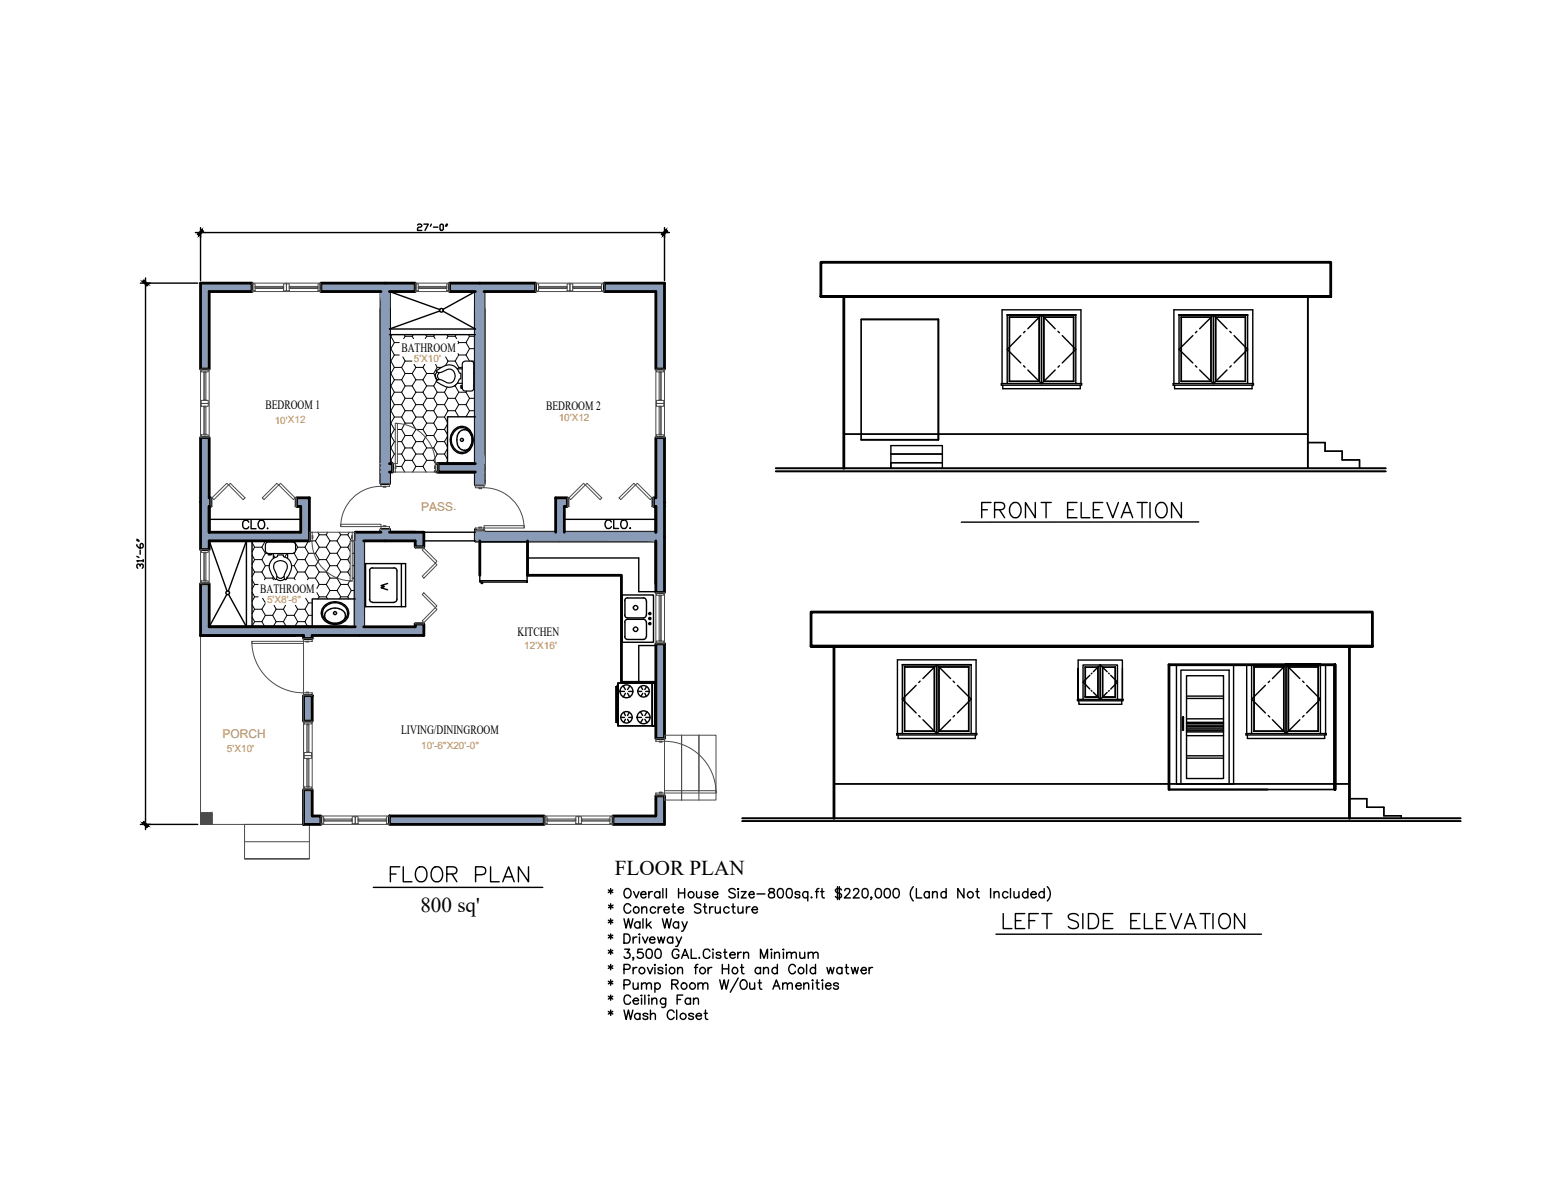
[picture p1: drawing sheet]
<svg xmlns="http://www.w3.org/2000/svg" width="279mm" height="216mm" viewBox="0 0 279 216" stroke-linecap="round" stroke-linejoin="round" font-family="sans-serif">
<defs><g id="words">
<text font-size="6.2" x="176.7" y="94.9">FRONT ELEVATION</text>
<g font-size="5.7">
<text x="69.8" y="160.5">FLOOR PLAN</text>
<text x="180.6" y="169">LEFT SIDE ELEVATION</text>
</g>
<g font-size="4.4">
<text x="43" y="96.7">CLO.</text>
<text x="108.7" y="96.7">CLO.</text>
</g>
<text font-size="4" x="68.1" y="107.9">W</text>
<g font-size="3.8">
<text x="111.2" y="158.2">FLOOR PLAN</text>
<text x="76" y="164.9">800 sq'</text>
</g>
<g font-size="2.3">
<text x="72.6" y="63.6">BATHROOM</text>
<text x="48" y="74">BEDROOM 1</text>
<text x="98.7" y="74.1">BEDROOM 2</text>
<text x="47.1" y="107.3">BATHROOM</text>
<text x="93.6" y="114.9">KITCHEN</text>
<text x="72.5" y="132.7">LIVING/DININGROOM</text>
</g>
<g font-size="2.2" fill="#e4861b">
<text x="76.1" y="92.3">PASS.</text>
<text x="40.2" y="133.4">PORCH</text>
</g>
<g font-size="1.8" fill="#e4861b">
<text x="74.8" y="65.5">5'X10'</text>
<text x="49.7" y="76.6">10'X12</text>
<text x="101" y="76.2">10'X12</text>
<text x="48.3" y="109.1">5'X8'-6&quot;</text>
<text x="94.8" y="117.3">12'X16'</text>
<text x="41" y="136">5'X10'</text>
<text x="76.2" y="135.4">10'-6&quot;X20'-0&quot;</text>
</g>
</g></defs>
<!-- layer: A-DETL-DARK -->
<g fill="none" stroke="#000" stroke-width=".25">
<path d="M216.8 94.4h-43M67.5 160.5h30.7M110 160.9l.8 .5M110 166.4l.8 .4M110 169.1l.8 .5M110 171.8l.8 .6M110 174.6l.8 .5M110 177.4l.8 .5M110.1 163.7l.8 .4M110.4 160.7v.9M110.4 163.4v1M110.4 166.1v1"/>
<path d="M110.4 168.9v.9M110.4 171.6v1M110.4 174.4v1M110.4 177.2v1M110.4 179.9v1M110.8 160.9l-.8 .5M110.8 166.4l-.8 .4M110.8 169.1l-.8 .5M110.8 171.8l-.8 .6M110.8 174.6l-.8 .5M110.8 177.4l-.8 .5M110.9 163.7l-.8 .4"/>
<path d="M112.8 166.1l.4 1.7 .5-1.7 .3 1.7 .5-1.7M112.8 168.9h.6a.88 .88 0 0 1 .6 .8 .88 .88 0 0 1-.6 .8h-.6zM112.8 175.3h.8a.45 .45 0 0 0 .4-.5 .45 .45 0 0 0-.4-.4h-.8v1.7M112.8 178.1h.8a.45 .45 0 0 0 .4-.5 .45 .45 0 0 0-.4-.4h-.8v1.7M113 160.9l.1-.1a.8 .8 0 0 1 1 .3 .8 .8 0 0 1-.2 1l-.2 .3a.9 .9 0 0 1-.7-1.5zM113 171.6h.9l-.5 .7a.53 .53 0 0 1 .6 .6 .53 .53 0 0 1-.8 .4l-.4-.3M114.1 163.8a.64 .64 0 0 0-.7-.4 .64 .64 0 0 0-.6 .7v.4a.63 .63 0 0 0 .6 .6 .63 .63 0 0 0 .7-.4M114.5 177.7l.1 1.1 .4 .1 .4-.4M114.5 169.4v1.1M114.5 174.9v1.2M114.6 161.2l.5 1.2 .5-1.2M114.6 173.2h-.1h.1l-.1 .4"/>
<path d="M115.2 169.4a.58 .58 0 0 0-.7 .5M115.2 174.9a.57 .57 0 0 0-.7 .5M115.4 177.7v1.2M115.6 169h.1zM115.6 169.4v1.1M115.7 166.9a.54 .54 0 0 0-.8 0 .54 .54 0 0 0 0 .8 .54 .54 0 0 0 .8-.1M115.7 166.7v1.1M115.9 161.7h.9a.49 .49 0 0 0-.5-.5 .49 .49 0 0 0-.4 .7 .49 .49 0 0 0 .4 .5 .49 .49 0 0 0 .5-.3M116 178.1l.4-.4 .4 .1 .1 1.1M116 179.9v.2zM116 177.7v1.2M116.1 164.3l.3-.3 .5 .1 .1 1"/>
<path d="M116.1 164v1.1M116.2 169.4l.5 1.1 .5-1.1M116.2 171.6h-.8l-.1 .8a.6 .6 0 0 1 .9-.1 .6 .6 0 0 1-.1 .9 .6 .6 0 0 1-.9-.2M116.3 166.1v1.7M116.6 179.9v1.7M116.9 178.1l.4-.4 .4 .1 .1 1.1M116.9 166.1v1.7M117.1 171.7a.64 .64 0 0 1 .8 .2 1.04 1.04 0 0 1-.4 1.4l-.4-.1a1.24 1.24 0 0 1 0-1.5zM117.1 174.9l.4 1.2 .6-1.2M117.2 167.2l.6 .6M117.3 179.9v.2zM117.3 161.2v1.2"/>
<path d="M117.5 169.9h.9a.52 .52 0 0 0-.7-.4 .52 .52 0 0 0-.2 .8l.2 .2a.56 .56 0 0 0 .7-.2M117.7 166.7l-.8 .8M118 161.2a.52 .52 0 0 0-.7 .5M118.4 174.4v.2zM118.4 178a.54 .54 0 0 1 .8-.1 .54 .54 0 0 1 0 .8 .54 .54 0 0 1-.8-.1M118.4 174.9v1.2M118.4 177.7v1.7M118.6 164.2a.54 .54 0 0 0-.8-.1 .54 .54 0 0 0 0 .8 .54 .54 0 0 0 .8 0M118.7 171.7a.64 .64 0 0 1 .8 .2 1.04 1.04 0 0 1-.4 1.4l-.4-.1a1.24 1.24 0 0 1 0-1.5zM118.9 169.4l.3 1.1 .4-1.1 .3 1.1 .3-1.1M119 164v1.1M119.3 161.5a.54 .54 0 0 0-.8-.1 .54 .54 0 0 0 0 .8 .54 .54 0 0 0 .8-.1"/>
<path d="M119.3 161.2v1.2M119.7 164a.56 .56 0 0 0-.7 .5M119.8 166.1l.4 1.7 .4-1.7 .4 1.7 .4-1.7M119.9 175.2a.5 .5 0 0 0-.5-.3 .5 .5 0 0 0-.4 .3l.1 .2 .7 .2 .1 .2a.5 .5 0 0 1-.5 .3 .5 .5 0 0 1-.4-.3M119.9 160.7v1.7M120.1 164.5h.9a.49 .49 0 0 0-.5-.6 .49 .49 0 0 0-.4 .7 .49 .49 0 0 0 .3 .5 .49 .49 0 0 0 .6-.2M120.5 174.4v.2zM120.5 174.9v1.2M120.5 160.7v1.7M121.5 178l1-.1 .1-.4-.1-.2-.3-.1h-.7v1.7M121.5 164h.6M121.7 169.7a.54 .54 0 0 0-.9-.1 .54 .54 0 0 0 0 .8 .54 .54 0 0 0 .9-.1"/>
<path d="M121.7 169.4v1.1M121.7 163.4v1.4l.1 .2 .4 .1M122 178l.6 .9M122.3 169.4l.5 1.1 .5-1.1M122.5 175.3l.4-.4 .4 .1 .1 1.1M122.5 174.9v1.2M122.6 164.5h1a.52 .52 0 0 0-.7-.5 .52 .52 0 0 0-.2 .9 .51 .51 0 0 0 .9 0M122.7 166.9a.54 .54 0 0 0-.8 0 .54 .54 0 0 0 0 .8 .54 .54 0 0 0 .8-.1M122.7 160.7v1.7M122.7 166.7v1.1M122.7 161.5h1.1M122.8 170.5l-.3 .5-.3 .1"/>
<path d="M122.8 172a.61 .61 0 0 0-.7-.4 .61 .61 0 0 0-.5 .7 .67 .67 0 0 0 .2 .9 .67 .67 0 0 0 1-.3v-.3h-.4M123.3 173.3l.6-1.7 .6 1.7M123.3 166.7l.5 1.1 .5-1.1M123.5 179.9h-1v1.7M123.5 172.7h.8M123.8 167.8l-.2 .5-.3 .1M123.8 160.7v1.7M125 171.6v1.7h1M125.6 174.9h.5M126 161.2l.1 1.1 .4 .1 .4-.4M126.2 174.4l-.3 .1-.1 .2v1.4M126.2 178.1l.4-.4 .4 .1 .1 1.1"/>
<path d="M126.2 177.7v1.2M126.5 173.1l-.1 .1h.1M126.7 163.7a.65 .65 0 0 0-1.1 .1l.2 .3 .8 .3 .1 .5a.74 .74 0 0 1-1.1 0M126.9 161.2v1.2M127.1 178.1l.4-.4 .4 .1 .1 1.1M127.2 164h.5M127.5 163.4v1.4v.2l.3 .1M128 174.9v1.2M128.3 164v1.1M128.4 161.5a.51 .51 0 0 0-.9 0l.2 .2 .6 .2 .1 .2a.51 .51 0 0 1-.9 0M128.4 172a.61 .61 0 0 0-.7-.4 .61 .61 0 0 0-.5 .7 .67 .67 0 0 0 .3 .9 .67 .67 0 0 0 .9-.3M128.7 174.9a.57 .57 0 0 0-.7 .5"/>
<path d="M128.8 161.7h1a.52 .52 0 0 0-.7-.4 .52 .52 0 0 0-.2 .8 .51 .51 0 0 0 .9 0M128.8 171.7h.2zM128.9 172.2v1.1M129 164a.52 .52 0 0 0-.7 .5M129.4 164v1l.5 .1 .3-.3M130.2 177.2l.3 1.7 .5-1.7 .3 1.7 .5-1.7M130.2 164v1.1M130.4 172.4a.51 .51 0 0 0-.9 0l.1 .2a.81 .81 0 0 1 .8 .4v.1a.51 .51 0 0 1-.9 0M130.6 174.4v1.7M130.6 175.2h1.2M130.9 172.2h.5M131.1 171.6v1.4l.1 .2 .3 .1"/>
<path d="M131.8 174.4v1.7M131.9 164.2a.54 .54 0 0 0-.8-.1 .54 .54 0 0 0 0 .8 .54 .54 0 0 0 .8 0M132 172.6h1a.53 .53 0 0 0-.6-.4 .53 .53 0 0 0-.5 .6 .53 .53 0 0 0 .5 .5l.6-.2M132.3 164h.6M132.6 163.4v1.4l.1 .2 .3 .1M133 160.9a.65 .65 0 0 0-1.2 .2l.2 .2 .8 .3 .2 .5a.74 .74 0 0 1-1.2 0M133.4 172.2v1.1M133.5 164v1l.4 .1 .5-.3M133.5 160.7v.1zM133.5 161.2v1.2M133.5 176.8l-1.4 2.6M133.9 174.9h.6"/>
<path d="M134.1 161.2h.8l-.8 1.2h.8M134.1 172.2a.57 .57 0 0 0-.7 .4M134.1 174.4v1.3l.1 .3 .4 .1M134.1 177.3a.8 .8 0 0 1 1 .3 .8 .8 0 0 1-.2 1l-.1 .2a.8 .8 0 0 1-.9-.4 .8 .8 0 0 1 .1-1zM134.4 164v1.1M134.5 172.5l.4-.3 .4 .1 .1 1M134.5 172.2v1.1M135 164v1.1M135.5 161.7h.9a.47 .47 0 0 0-.5-.5 .47 .47 0 0 0-.4 .5v.2a.49 .49 0 0 0 .3 .5 .49 .49 0 0 0 .6-.3M135.6 177.7l.1 1.1 .4 .1 .4-.4M135.6 164a.52 .52 0 0 0-.6 .5M136 164.5h1a.52 .52 0 0 0-.7-.5 .52 .52 0 0 0-.2 .9 .51 .51 0 0 0 .9 0"/>
<path d="M136.5 177.7v1.2M136.9 161.6h1.4M137.1 177.7h.6M137.4 177.2v1.3v.3l.4 .1M137.5 173.3v-1.7l.7 1.7 .6-1.7v1.7M137.5 175.2a.54 .54 0 0 0-.8-.1 .54 .54 0 0 0 0 .8 .54 .54 0 0 0 .8-.1M137.5 174.9v1.2M138.1 175.3l.4-.4 .4 .1 .1 1.1M138.1 174.9v1.2M139.1 160.8a.33 .33 0 0 0 .2 .5 .61 .61 0 0 1 .7 .3 .61 .61 0 0 1-.1 .7 .66 .66 0 0 1-.9-.3 .88 .88 0 0 1 .9-.8l.1-.3a.63 .63 0 0 0-.9-.1zM139.4 171.7h.2zM139.5 172.2v1.1"/>
<path d="M139.8 178.9l.6-1.7 .6 1.7M140 178.3h.8M140.1 172.5l.4-.3 .4 .1 .1 1M140.1 172.2v1.1M140.6 175.2a.54 .54 0 0 0-.8-.1 .54 .54 0 0 0 0 .8 .54 .54 0 0 0 .8-.1M140.6 174.4v1.7M140.8 160.8a.51 .51 0 0 1 .8 .2 1.53 1.53 0 0 1-.1 1.3 .53 .53 0 0 1-.8-.3 1.31 1.31 0 0 1 .1-1.2zM141.5 178.1l.4-.4 .4 .1 .1 1.1M141.5 177.7v1.2M141.6 171.7h.2zM141.7 172.2v1.1M142.3 172.5a.55 .55 0 0 1 .8-.2v1"/>
<path d="M142.3 172.2v1.1M142.4 160.8a.55 .55 0 0 1 .8 .2 1.53 1.53 0 0 1-.1 1.3 .53 .53 0 0 1-.8-.3 1.45 1.45 0 0 1 .1-1.2zM142.4 178.1l.4-.4 .4 .1 .1 1.1M143.1 172.5l.4-.3 .4 .1 .1 1M143.8 174.8a.61 .61 0 0 0-.7-.4 .61 .61 0 0 0-.5 .6v.4a.61 .61 0 0 0 .5 .7 .61 .61 0 0 0 .7-.4M143.9 178.2h1a.52 .52 0 0 0-.7-.4 .52 .52 0 0 0-.2 .8 .51 .51 0 0 0 .9 0M144.6 161.5a.47 .47 0 0 0-.4-.3 .47 .47 0 0 0-.4 .3l.2 .2 .6 .2v.2a.47 .47 0 0 1-.4 .3 .47 .47 0 0 1-.4-.3M144.6 172.2l.1 1a.55 .55 0 0 0 .8-.2M145.4 178.1l.4-.4 .4 .1v1.1M145.4 177.7v1.2M145.5 172.2v1.1M145.9 174.4v1.7"/>
<path d="M146.1 161.5a.52 .52 0 0 0-.8-.1 .52 .52 0 0 0 0 .8 .52 .52 0 0 0 .8-.1M146.1 161.2v1.7M146.2 172.5l.4-.3 .4 .1 .1 1M146.2 172.2v1.1M146.8 162.2v.2v-.1M147 177.2v.1zM147 177.7v1.2M147.1 172.5l.2-.2a.38 .38 0 0 1 .6 .2v.8M147.5 175.2a.54 .54 0 0 0-.8-.1 .54 .54 0 0 0 0 .8 .54 .54 0 0 0 .8-.1M147.5 161.2h.5M147.5 174.4v1.7M147.6 177.7h.5"/>
<path d="M147.8 177.2v1.3l.1 .3 .3 .1M148.1 160.7l-.3 .1-.1 .2v1.4M148.4 161.2h.6M148.7 160.7v1.3v.3l.4 .1M148.7 177.2v.1zM148.7 177.7v1.2M149.3 178.2h1a.52 .52 0 0 0-.8-.4 .52 .52 0 0 0-.1 .8 .51 .51 0 0 0 .9 0M149.5 174.9l.3 1.2 .4-1.2 .3 1.2 .3-1.2M151.5 160.3v2.4M151.6 178a.5 .5 0 0 0-.4-.3 .5 .5 0 0 0-.5 .3l.3 .2 .5 .2 .1 .2a.5 .5 0 0 1-.4 .3 .5 .5 0 0 1-.5-.3M151.8 160.3v2.4M152.2 160.9a.61 .61 0 0 0-.6-.3 .61 .61 0 0 0-.5 .5l.3 .3 .6 .2a.43 .43 0 0 1 0 .7 .74 .74 0 0 1-.9-.2"/>
<path d="M152.3 175.2a.52 .52 0 0 0-.8-.1 .52 .52 0 0 0 0 .8 .52 .52 0 0 0 .8-.1M152.3 174.9v1.2M152.8 161.1l.3-.4h.3l.2 .1a.54 .54 0 0 1-.1 .8l-.8 .8h1.1M152.9 174.9h.5M153.1 174.4v1.3v.3l.4 .1M154 174.9l.3 1.2 .3-1.2 .3 1.2 .3-1.2M154.4 161.1v-.3l.3-.1 .4 .1a.35 .35 0 0 1 .1 .5l-.9 1.1h1.1M155.7 175.4h1a.47 .47 0 0 0-.5-.5 .47 .47 0 0 0-.5 .5v.2a.49 .49 0 0 0 .4 .5 .49 .49 0 0 0 .6-.3M156.1 160.8a.55 .55 0 0 1 .8 .2 .88 .88 0 0 1-.5 1.4 .73 .73 0 0 1-.5-1v-.4zM157.2 174.9v1.2M157.6 162.3h-.1h.1l-.1 .4M157.8 174.9a.52 .52 0 0 0-.6 .5"/>
<path d="M158.5 160.8a.56 .56 0 0 1 .8 .2 .88 .88 0 0 1-.5 1.4 1.05 1.05 0 0 1-.3-1.6zM160.1 160.8a.56 .56 0 0 1 .8 .2 .88 .88 0 0 1-.5 1.4 1.05 1.05 0 0 1-.3-1.6zM161.7 160.8a.56 .56 0 0 1 .8 .2 .87 .87 0 0 1-.5 1.4 1.08 1.08 0 0 1-.3-1.6zM165.2 160.3a1.78 1.78 0 0 0 0 2.6M165.7 160.7v1.7h1M168 161.5a.52 .52 0 0 0-.7-.1 .52 .52 0 0 0 0 .8 .52 .52 0 0 0 .7-.1M168 161.2v1.2M168.6 161.6l.4-.4 .4 .1 .1 1.1M168.6 161.2v1.2M171.1 161.5a.52 .52 0 0 0-.8-.1 .52 .52 0 0 0 0 .8 .52 .52 0 0 0 .8-.1M171.1 160.7v1.7M174.3 160.7v1.7l-1.1-1.7v1.7"/>
<path d="M176.5 161.2h.5M176.7 160.7v1.3l.1 .3 .3 .1M179.1 160.7v1.7M179.8 161.6l.4-.4 .4 .1 .1 1.1M179.8 161.2v1.2M180.1 168.9h48M182.3 161.5a.54 .54 0 0 0-.8-.1 .54 .54 0 0 0 0 .8 .54 .54 0 0 0 .8-.1M182.7 160.7v1.7M183.4 161.2l.1 1.1 .3 .1 .5-.4M184.3 161.2v1.2M185.9 161.5a.54 .54 0 0 0-.8-.1 .54 .54 0 0 0 0 .8 .54 .54 0 0 0 .8-.1M185.9 160.7v1.7"/>
<path d="M186.4 161.7h1a.5 .5 0 0 0-.6-.5 .5 .5 0 0 0-.4 .7 .52 .52 0 0 0 .4 .5 .52 .52 0 0 0 .6-.3M188.8 161.5a.54 .54 0 0 0-.8-.1 .54 .54 0 0 0 0 .8 .54 .54 0 0 0 .8-.1M188.8 160.7v1.7M189.4 160.3a1.78 1.78 0 0 1 0 2.6M110 180.1l.8 .6M110 182.9l.8 .5M110.4 182.6v1M110.8 180.1l-.8 .6M110.8 182.9l-.8 .5M112.8 182.6l.4 1.7 .5-1.7 .3 1.7 .5-1.7M114 180.3a.61 .61 0 0 0-.7-.4 .61 .61 0 0 0-.5 .7v.3a.61 .61 0 0 0 .5 .7 .61 .61 0 0 0 .7-.4M114.5 180.9h1a.52 .52 0 0 0-.8-.4 .52 .52 0 0 0-.1 .9l.2 .1a.56 .56 0 0 0 .7-.1"/>
<path d="M115.7 183.4a.54 .54 0 0 0-.8 0 .54 .54 0 0 0 0 .8 .54 .54 0 0 0 .8-.1M115.7 183.2v1.1M116 180.5v1.1M117.2 183.4a.56 .56 0 0 0-.9 0l.1 .2 .7 .3 .1 .2a.51 .51 0 0 1-.9 0M117.3 180.5v1.1M117.6 183.5l.3-.2a.38 .38 0 0 1 .6 .2v.8M117.6 182.6v1.7M117.9 180.8l.4-.3 .4 .1 .1 1M117.9 180.5v1.1M120.4 180.5v1.3a.46 .46 0 0 1-.6 .4l-.1-.1M120.4 180.7a.54 .54 0 0 0-.8-.1 .54 .54 0 0 0 0 .9 .54 .54 0 0 0 .8-.1M121.9 183.1a.63 .63 0 0 0-.7-.5 .63 .63 0 0 0-.5 .7 .69 .69 0 0 0 .3 .9 .69 .69 0 0 0 .9-.2"/>
<path d="M122.4 182.6v1.7M122.5 180.7h.6M124.9 180.7a.54 .54 0 0 0-.8-.1 .54 .54 0 0 0 0 .9 .54 .54 0 0 0 .8-.1M124.9 180.5v1.1M125.4 180.8l.4-.3 .4 .1 .1 1M125.4 183.4a.56 .56 0 0 0-.9 0l.1 .2 .7 .3 .1 .2a.51 .51 0 0 1-.9 0M125.4 180.5v1.1M125.9 183.7h1a.53 .53 0 0 0-.9-.4 .53 .53 0 0 0 .1 .9 .49 .49 0 0 0 .8-.1M127.3 183.2h.6M127.6 182.6v1.4l.1 .2 .3 .1"/>
<circle cx="115.1" cy="164.5" r=".56"/>
<circle cx="116.1" cy="175.5" r=".56"/>
<circle cx="121.5" cy="175.5" r=".56"/>
<circle cx="123.7" cy="178.3" r=".56"/>
<circle cx="125" cy="161.8" r=".56"/>
<circle cx="125.2" cy="178.3" r=".56"/>
<circle cx="127" cy="175.5" r=".56"/>
<circle cx="132.9" cy="175.5" r=".55"/>
<circle cx="144.9" cy="175.5" r=".56"/>
<circle cx="175.5" cy="161.8" r=".56"/>
<circle cx="123.5" cy="183.8" r=".54"/>
</g>
<!-- layer: Details 1$0$A-SECT-XFINE -->
<g fill="none" stroke="#000" stroke-width=".18">
<path d="M70.4 60.8h.3M70.4 63h.3M70.4 65.3h.3M70.4 67.5h.3M70.4 69.8h.3M70.4 72h.3M70.4 74.3h.3M70.4 76.5h.3M70.4 78.8h.3M70.7 78.8l.6 1.1M70.7 76.5l.6 1.2M70.7 74.3l.6 1.1"/>
<path d="M70.7 72l.6 1.2M70.7 69.8l.6 1.1M70.7 67.5l.6 1.2M70.7 65.3l.6 1.1M70.7 63l.6 1.2M70.7 60.8l.6 1.1M70.9 60.5l-.2 .3M71.3 61.9h.9M71.3 64.2h.9M71.3 66.4h1.3M71.3 68.7h1.3M71.3 70.9h1.3"/>
<path d="M71.3 73.2h1.3M71.3 75.4h1.3M71.3 77.7h.2M71.3 79.9h.2M71.3 61.9l-.6 1.1M71.3 64.2l-.6 1.1M71.3 66.4l-.6 1.1M71.3 68.7l-.6 1.1M71.3 70.9l-.6 1.1M71.3 73.2l-.6 1.1M71.3 75.4l-.6 1.1M71.3 77.7l-.6 1.1"/>
<path d="M71.3 79.9l-.6 1.1M71.9 77.7h.7M71.9 79.9h.7M72.6 79.9l.7 1.1M72.6 77.7l.7 1.1M72.6 75.4l.7 1.1M72.6 73.2l.7 1.1M72.6 70.9l.7 1.1M72.6 68.7l.7 1.1M72.6 66.4l.7 1.1M72.8 64.5l.5 .8M73.1 60.5l.2 .3"/>
<path d="M73.3 60.8h1.2M73.3 65.3h1.2M73.3 67.5h1.2M73.3 69.8h1.2M73.3 72h1.2M73.3 74.3h1.2M73.3 76.5h1.2M73.3 78.8h1.2M73.3 60.8l-.3 .4M73.3 65.3l-.7 1.1M73.3 67.5l-.7 1.2M73.3 69.8l-.7 1.1"/>
<path d="M73.3 72l-.7 1.2M73.3 74.3l-.7 1.1M73.3 76.5l-.7 1.2M73.3 78.8l-.7 1.1M74.5 78.8l.7 1.1M74.5 76.5l.7 1.2M74.5 74.3l.7 1.1M74.5 72l.7 1.2M74.5 69.8l.7 1.1M74.5 67.5l.7 1.2M74.5 60.8l.3 .4M74.7 60.5l-.2 .3"/>
<path d="M74.9 65.9l.3 .5M75.2 66.4h1.3M75.2 68.7h1.3M75.2 70.9h1.3M75.2 73.2h1.3M75.2 75.4h1.3M75.2 77.7h1.3M75.2 79.9h1.3M75.2 66.4l-.7 1.1M75.2 68.7l-.7 1.1M75.2 70.9l-.7 1.1M75.2 73.2l-.7 1.1"/>
<path d="M75.2 75.4l-.7 1.1M75.2 77.7l-.7 1.1M75.2 79.9l-.7 1.1M76.5 79.9l.7 1.1M76.5 77.7l.7 1.1M76.5 75.4l.7 1.1M76.5 73.2l.7 1.1M76.5 70.9l.7 1.1M76.5 68.7l.7 1.1M76.5 66.4l.7 1.1M76.8 65.9l-.3 .5M76.9 60.5l.3 .3"/>
<path d="M77.2 60.8h1.2M77.2 67.5h1.2M77.2 69.8h1.2M77.2 72h1.2M77.2 74.3h1.2M77.2 76.5h1.2M77.2 78.8h1.2M77.2 60.8l-.3 .4M77.2 67.5l-.7 1.2M77.2 69.8l-.7 1.1M77.2 72l-.7 1.2M77.2 74.3l-.7 1.1"/>
<path d="M77.2 76.5l-.7 1.2M77.2 78.8l-.7 1.1M78.4 78.8l.7 1.1M78.4 76.5l.7 1.2M78.4 74.3l.7 1.1M78.4 72l.7 1.2M78.4 69.8l.7 1.1M78.4 67.5l.7 1.2M78.4 60.8l.3 .4M78.6 60.5l-.2 .3M78.8 65.9l.3 .5M78.9 69l-.5 .8"/>
<path d="M79.1 66.4h.7M79.1 68.7h.1M79.1 70.9h1.3M79.1 73.2h1.3M79.1 75.4h1.3M79.1 77.7h1.3M79.1 79.9h1.3M79.1 66.4l-.7 1.1M79.1 70.9l-.7 1.1M79.1 73.2l-.7 1.1M79.1 75.4l-.7 1.1M79.1 77.7l-.7 1.1"/>
<path d="M79.1 79.9l-.7 1.1M80.4 79.9l.5 .9M80.4 77.7l.5 .9M80.4 75.4l.5 1M80.4 73.2l.6 1.1M80.4 70.9l.6 1.1M80.6 64.5l.4 .8M80.8 60.5l.2 .3M80.9 70l-.5 .9M80.9 76.7l-.5 1M80.9 78.9l-.5 1M81 60.8h1.3"/>
<path d="M81 65.3h1.3M81 72h1.3M81 74.3h1.3M81 60.8l-.2 .4M81 65.3l-.4 .8M81 72l-.6 1.2M81 74.3l-.6 1.1M82.2 69.8h.1M82.3 74.3l.7 1.1M82.3 72l.7 1.2M82.3 69.8l.7 1.1M82.3 65.3l.7 1.1"/>
<path d="M82.3 60.8l.3 .4M82.5 69.6l-.2 .2M82.5 60.5l-.2 .3M82.7 64.5l-.4 .8M82.8 63.9l.2 .3M82.8 61.7l.2 .2M83 61.9h1.3M83 64.2h1.3M83 66.4h.6M83 70.9h1.3M83 73.2h1.3M83 61.9l-.2 .3"/>
<path d="M83 64.2l-.2 .2M83 66.4l-.2 .3M83 70.9l-.7 1.1M83 73.2l-.7 1.1M84.3 73.2l.6 1.1M84.3 70.9l.6 1.1M84.3 64.2l.6 1.1M84.3 61.9l.6 1.1M84.4 70.7l-.1 .2M84.7 60.5l.2 .3M84.9 60.8h1.1M84.9 63h1.1"/>
<path d="M84.9 72h1.1M84.9 74.3h1.1M84.9 60.8l-.6 1.1M84.9 63l-.6 1.2M84.9 72l-.6 1.2M84.9 74.3l-.6 1.1M85.2 65.3h.8M85.7 67.5h.3M85.7 69.8h.3M45.6 98.1l.4 .8M46 98.9h1.4M46 98.9l-.4 .9"/>
<path d="M47.4 98.9l.6 1.1M48 97.8l-.6 1.1M51.9 97.8h.1M51.9 97.8h1.3M51.9 97.8l-.1 .2M53.2 97.8h.1M53.2 97.8l.6 1.1M53.3 99.9l-.1 .1M53.8 98.9h1.3M53.8 98.9l-.4 .8M55.1 98.9l.7 1.1M55.8 97.8h.1"/>
<path d="M55.8 97.8h1.3M55.8 97.8l-.7 1.1M57.1 97.8l.6 1.1M57.5 96.2l.2 .5M57.7 96.7h1.3M57.7 98.9h1.3M57.7 96.7l-.6 1.1M57.7 98.9l-.6 1.1M59 98.9l.7 1.1M59 96.7l.7 1.1M59.3 96.2l-.3 .5M59.7 97.8h1.2"/>
<path d="M59.7 97.8l-.7 1.1M60.9 97.8l.7 1.1M61.3 96.2l.3 .5M61.6 96.7h1.3M61.6 98.9h1.3M61.6 96.7l-.7 1.1M61.6 98.9l-.7 1.1M62.9 98.9l.4 .8M62.9 96.7l.6 1.1M63.1 96.2l-.2 .5M63.3 98.2l-.4 .7M63.7 97.8h.5"/>
<path d="M70.4 81h.3M70.4 83.2h.3M70.7 83.2l.3 .6M70.7 81l.6 1.1M71.3 82.1h.2M71.3 82.1l-.6 1.1M71.6 84.3h1M71.9 82.1h.7M72.6 84.3l.6 1.1M72.6 82.1l.7 1.1M73.3 81h1.2M73.3 83.2h1.2"/>
<path d="M73.3 81l-.7 1.1M73.3 83.2l-.7 1.1M74.5 83.2l.7 1.1M74.5 81l.7 1.1M75.2 82.1h1.3M75.2 84.3h1.3M75.2 82.1l-.7 1.1M75.2 84.3l-.6 1.1M76.5 84.3l.6 1.1M76.5 82.1l.7 1.1M77.2 81h1.2M77.2 83.2h1.2"/>
<path d="M77.2 81l-.7 1.1M77.2 83.2l-.7 1.1M78.4 83.2l.4 .6M78.4 81l.7 1.1M78.7 85l-.2 .4M79.1 82.1l-.7 1.1M79.1 82.1h1.3M80.4 82.1l.5 1M80.9 81.1l-.5 1M80.9 83.4l-.2 .4M45.6 111.6l.4 .8M45.6 109.3l.4 .9"/>
<path d="M45.6 107.1l.4 .8M45.6 104.8l.4 .9M45.6 102.6l.4 .8M45.6 100.3l.4 .9M46 101.2h1.4M46 103.4h1.4M46 105.7h.7M46 107.9h.7M46 110.2h1.4M46 112.4h1.4M46 101.2l-.4 .8M46 103.4l-.4 .9"/>
<path d="M46 105.7l-.4 .8M46 107.9l-.4 .8M46 110.2l-.4 .8M46 112.4l-.4 .8M47.4 112.4l.5 .9M47.4 110.2l.6 1.1M47.4 103.4l.6 1.1M47.4 101.2l.6 1.1M47.5 108.2l.4 .7M47.9 109.1l-.5 1.1M48 100h.5M48 102.3h.7"/>
<path d="M48 104.5h1.3M48 111.3h1.3M48 100l-.6 1.2M48 102.3l-.6 1.1M48 104.5l-.2 .3M48 111.3l-.6 1.1M49.3 111.3l.6 1.1M49.3 104.5l.2 .3M49.3 100.1l.4 .7M49.4 104.3l-.1 .2M49.6 109.4l.3 .8M49.9 110.2h1.4"/>
<path d="M49.9 112.4h1.4M49.9 110.2l-.6 1.1M49.9 112.4l-.5 .9M51.3 112.4l.5 .9M51.3 110.2l.6 1.1M51.6 109.4l-.3 .8M51.9 104.5h.1M51.9 104.5h1.3M51.9 111.3h1.3M51.9 100.1l-.4 .6M51.9 104.5l-.2 .3M51.9 111.3l-.6 1.1"/>
<path d="M52.7 102.3h.5M53 100h.2M53.2 111.3l.6 1.1M53.2 104.5l.2 .3M53.2 102.3l.6 1.1M53.2 100l.6 1.2M53.4 109.4l.4 .8M53.8 101.2h1.3M53.8 103.4h1.3M53.8 110.2h1.3M53.8 112.4h1.3M53.8 101.2l-.6 1.1"/>
<path d="M53.8 103.4l-.6 1.1M53.8 110.2l-.6 1.1M53.8 112.4l-.5 .9M55.1 112.4l.6 .9M55.1 110.2l.7 1.1M55.1 103.4l.7 1.1M55.1 101.2l.7 1.1M55.3 108.2l.5 .8M55.8 100h1.3M55.8 102.3h1.3M55.8 104.5h1.3M55.8 109h.7"/>
<path d="M55.8 111.3h.7M55.8 100l-.7 1.2M55.8 102.3l-.7 1.1M55.8 104.5l-.2 .3M55.8 109l-.7 1.2M55.8 111.3l-.7 1.1M57.1 104.5l.1 .3M57.1 102.3l.6 1.1M57.1 100l.6 1.2M57.3 107.2l.4 .7M57.3 104.9l.4 .8M57.7 101.2h1.3"/>
<path d="M57.7 103.4h1.3M57.7 105.7h1.3M57.7 107.9h1.3M57.7 101.2l-.6 1.1M57.7 103.4l-.6 1.1M57.7 105.7l-.4 .7M57.7 107.9l-.2 .4M59 107.9l.3 .4M59 105.7l.7 1.1M59 103.4l.7 1.1M59 101.2l.7 1.1M59.7 100h1.2"/>
<path d="M59.7 102.3h1.2M59.7 104.5h1.2M59.7 106.8h1.2M59.7 100l-.7 1.2M59.7 102.3l-.7 1.1M59.7 104.5l-.7 1.2M59.7 106.8l-.7 1.1M60.9 104.5h.1M60.9 106.8l.7 1.1M60.9 104.5l.7 1.2M60.9 102.3l.7 1.1M60.9 100l.7 1.2"/>
<path d="M61.6 101.2h1.3M61.6 103.4h1.3M61.6 105.7h1.3M61.6 107.9h1.3M61.6 101.2l-.7 1.1M61.6 103.4l-.7 1.1M61.6 105.7l-.7 1.1M61.6 107.9l-.2 .4M62.9 107.9l.2 .4M62.9 105.7l.6 1.1M62.9 103.4l.4 .8M62.9 101.2l.4 .7"/>
<path d="M63.3 105l-.4 .7M63.3 100.5l-.4 .7M63.3 102.7l-.4 .7M63.5 106.8h.7M63.5 106.8l-.6 1.1M63.7 100h.5M63.7 102.3h.5M63.7 104.5h.5"/>
</g>
<!-- layer: 0 -->
<g fill="none" stroke="#000" stroke-width=".3">
<path d="M152.6 53.6v31.1M155.7 57.8h14v21.7h-14zM155.7 57.8h14M182.1 57h12.4M213.2 57h12.4zM236.5 53.6v31.1M140.3 84.7h110.3M140.3 85.2h110.3M163.2 120.2h12.4M226.3 120.2h12.5zM134.2 148h129.9M134.2 148.5h129.9"/>
<path d="M229.3 142.8h-17.9h30"/>
</g>
<!-- layer: E-LIGHTING -->
<path d="M152.6 78.5h83.9M37.8 93.9h16.6M76.7 96.2h9.3M76.7 97.8h9.3M102.1 93.9h16.5M95.4 100.9h20.1v6.1h3.1M118.6 116.7h-3.1v6.7M150.8 141.7h93.2" fill="none" stroke="#000" stroke-width=".25"/>
<!-- layer: WINDOWS -->
<path d="M152.6 53.6v31.1" fill="none" stroke="#000" stroke-width=".25"/>
<!-- layer: A-WOOD -->
<path d="M161.1 83.7h9.3h-9.3v1v-4.1h9.3v4.1M161.1 82.1h9.3M236.5 80h3.1v1.6h3.1v1.6h3.2v1.5" fill="none" stroke="#000" stroke-width=".25"/>
<!-- layer: AUDIT_I_180222161247-1 -->
<g fill="none" stroke="#000" stroke-width=".25">
<path d="M182.5 57.3h5.4v11.7v-11.7l-5.3 .1M182.5 57.3l.1 .1M182.5 57.3l.1 11.6M182.6 57.4v11.5M185.4 59.9l-.3 .3M185.9 59.5l2.4-2.5v12.4l-2.4-2.5M190.8 59.5l-2.4-2.5v12.4l2.4-2.5M191.3 59.9l.3 .3M194.1 57.4l.1 11.6zM194.2 57.3h-5.4v11.7M194.2 57.3h-5.4v11.6l5.4 .1-5.4-.1M213.6 57.3h5.4"/>
<path d="M213.6 57.3v.1M213.6 57.3v11.6M213.6 57.4l5.4-.1v11.7v-11.6M213.6 57.4v11.5M216.4 59.9l-.2 .3M219.4 57l-2.5 2.5M219.4 57v12.4M219.4 57l2.5 2.5M222.4 59.9l.3 .3M225.2 57.4v11.6zM225.2 57.3h-5.4v11.7M225.2 57.3h-5.4l.1 11.6 5.3 .1-5.3-.1"/>
<path d="M181.1 69.4h14.5v.3h-14.5zM181.2 69.4v-13.4h14.3v13.4M181.3 69.7v.6h14.1v-.6M182.1 69.4v-12.4h12.4v12.4M182.5 69h5.4zM184.6 60.7l-2.5 2.5 2.5 2.4M185.1 66.1l.3 .3M191.6 66.1l-.3 .3M192.1 60.7l2.4 2.5-2.4 2.4M212.2 69.4h14.5v.3h-14.5zM212.3 69.4v-13.4h14.3v13.4M212.4 69.7v.6h14v-.6"/>
<path d="M213.2 69.4v-12.4h12.4v12.4M213.6 69h5.4zM215.7 60.7l-2.5 2.5 2.5 2.4M216.2 66.1l.2 .3M216.9 66.9l2.5 2.5M221.9 66.9l-2.5 2.5M222.7 66.1l-.3 .3M223.2 60.7l2.4 2.5-2.4 2.4M162.2 132.6h14.4v.3h-14.4zM162.3 132.6v-13.3h14.2v13.3M162.4 132.9v.6h14v-.6M163.2 132.6v-12.4h12.4v12.4"/>
<path d="M163.6 120.6h5.4v11.6v-11.6h-5.4M163.6 132.2h5.4zM163.6 120.6h.1M163.6 120.6v11.6M165.7 123.9l-2.5 2.5 2.5 2.5M166.1 129.4l.3 .2M166.4 123.2l-.3 .2M166.9 130.1l2.5 2.5M169.4 120.2l2.5 2.5M169.4 120.2v12.4M169.4 120.2l-2.5 2.5M169.8 120.6h5.4"/>
<path d="M169.8 120.6v11.6h5.4h-5.4M171.9 130.1l-2.5 2.5M172.4 123.2l.2 .2M172.6 129.4l-.2 .2M173.1 123.9l2.5 2.5-2.5 2.5M175.2 120.6v11.6zM175.2 120.6h-5.4v11.6M194.8 126.5h8.3v.2h-8.3zM195 120.9v5.6v-7.1h8v7.1v-5.6M195.1 126.7v.7h7.7v-.7M195.9 126.5v-6.3h6.2v6.3M196.2 120.6h2.4v5.5v-5.5z"/>
<path d="M196.2 120.6v5.5zM196.3 126l2.3 .1h-2.4zM197.1 122.1l-1.2 1.2 1.2 1.3M197.3 124.9l.2 .1M197.5 121.7l-.2 .1M197.7 121.5l1.3-1.3v6.3l-1.3-1.3M199.4 120.6v5.5zM199.4 120.6h2.3zM200.2 121.5l-1.2-1.3v6.3l1.2-1.3M200.5 121.7l.1 .1M200.6 124.9l-.1 .1M200.9 122.1l1.2 1.2-1.2 1.3"/>
<path d="M201.7 120.7v5.4h-2.3l2.3-.1zM211.4 120.2h27.4v12.4M212.8 120.2v21.6h10.3v-21.6M213.8 129.6h.2v2.5h-.2zM214.6 122.2h6.7v18.6h-6.7zM214.6 136.7h6.7M214.6 137.1h6.7M214.6 125.9h6.7M214.6 126.3h6.7M214.6 130h6.7M214.6 133h6.7M214.6 131.3h6.7"/>
<path d="M214.6 131.6h6.7M214.6 131.1h6.7M214.6 131.8h6.7M214.6 132.1h6.7M214.6 132.3h6.7M214.6 130.8h6.7M214.6 130.6h6.7M225.3 132.6h14.5v.3h-14.5zM225.5 120.2v12.4M225.6 132.9v.6h14v-.6M226.3 120.2v12.4M226.8 120.6h5.4v11.6v-11.6h-5.4"/>
<path d="M226.8 132.2h5.4zM226.8 120.6h.1M226.8 120.6v11.6M228.8 123.9l-2.5 2.5 2.5 2.5M229.3 129.4l.3 .2M229.6 123.2l-.3 .2M230.1 130.1l2.5 2.5M232.6 120.2v12.4M232.6 120.2l2.5 2.5M232.6 120.2l-2.5 2.5M232.9 120.6l.1 11.6h5.4h-5.5v-11.6h5.5zM235.1 130.1l-2.5 2.5"/>
<path d="M235.6 123.2l.2 .2M235.8 129.4l-.2 .2M236.3 123.9l2.5 2.5-2.5 2.5M238.4 120.6v11.6zM239.7 120.2v12.4M213.6 141.8v-20.6h8.7v20.6M244.1 144.4h3.1v1.6h3.1v1.5h3.1v.5"/>
</g>
<!-- layer: A-DETL-DARK -->
<path d="M148.4 53.6h92.3h-92.3v-6.2h92.3v6.2M152.6 53.6v31.1M86.8 97.8v6.2M95.4 97.8v6.2h17v19.4h6.2M146.7 116.9h101.5h-101.5v-6.2h101.5v6.2M150.8 116.9v31.1M244 116.9v31.1M232.5 120.2h6.2h-27.3v22.6M234.3 120.2h7.1M241.4 142.8v-22.6v22.6" fill="none" stroke="#000" stroke-width=".51"/>
<!-- layer: Doors -->
<g fill="none" stroke="#4b4b4b" stroke-width=".18">
<path d="M45.6 51.3h.5v1.3h-.5zM45.6 51.2h12.4M45.6 52.7h12.4M46.1 51.8h5.2v.4h-5.2zM46.3 52h4.9M46.3 51.8v.4M51.2 51.8v.4M51.3 51.3h.5v1.3h-.5zM51.8 51.3h.5v1.3h-.5zM52.3 51.8h5.2v.4h-5.2zM52.4 52h5M52.4 51.8v.4"/>
<path d="M57.4 51.8v.4M57.5 51.3h.5v1.3h-.5zM75.1 51.3h.5v1.3h-.5zM75.1 51.2h6.2M75.1 52.7h6.2M75.6 51.8h5.2v.4h-5.2zM75.8 51.8v.4M75.8 52h4.9M80.7 51.8v.4M80.8 51.3h.5v1.3h-.5zM96.8 51.3h.6v1.3h-.6zM96.8 51.2h12.5"/>
<path d="M96.8 52.7h12.5M97.4 51.8h5.2v.4h-5.2zM97.5 52h4.9M97.5 51.8v.4M102.4 51.8v.4M102.6 51.3h.5v1.3h-.5zM103.1 51.3h.5v1.3h-.5zM103.6 51.8h5.2v.4h-5.2zM103.7 52h5M103.7 51.8v.4M108.7 51.8v.4M108.8 51.3h.5v1.3h-.5z"/>
<path d="M36.3 66.7v12.4M36.4 72.4h1.3v.6h-1.3zM36.4 66.7h1.3v.5h-1.3zM36.4 78.6h1.3v.5h-1.3zM36.4 73h1.3v.5h-1.3zM36.9 67.2h.3v5.2h-.3zM36.9 73.5h.3v5.1h-.3zM36.9 72.3h.3M36.9 67.4h.3M36.9 78.5h.3M36.9 73.6h.3M37 67.4v4.9"/>
<path d="M37 73.6v4.9M37.8 66.7v12.4M71.5 76.6a7.3 7.3 0 0 1 7.2 7.2M71.5 76.6h.4v7.2h-.4zM118.6 66.7v12.4M118.7 72.4h1.3v.6h-1.3zM118.7 66.7h1.3v.5h-1.3zM118.7 78.6h1.3v.5h-1.3zM118.7 73h1.3v.5h-1.3zM119.2 67.2h.4v5.2h-.4zM119.2 73.5h.4v5.1h-.4zM119.2 72.3h.4"/>
<path d="M119.2 67.4h.4M119.2 78.5h.4M119.2 73.6h.4M119.4 67.4v4.9M119.4 73.6v4.9M120.2 66.7v12.4M36.3 99.4v6.2M36.4 99.4h1.3v.5h-1.3zM36.9 99.9h.3v5.1h-.3zM37.8 99.4v6.2M38.1 90h.2v1.6h-.2zM38.3 90l2.7-2.6 .3 .3-2.6 2.7z"/>
<path d="M41.3 87.7l.3-.3 2.7 2.6-.3 .4zM47.4 90l2.7-2.6 .3 .3-2.7 2.7zM50.4 87.7l.3-.3 2.7 2.6-.3 .4zM53.4 90h.2v1.6h-.2zM56 96.2h.5v1.6h-.5zM56.4 97.8a7.3 7.3 0 0 0 7.3 7.2M56.5 96.9h.1v.5h-.1zM56.5 96.2h7.2M61.6 94.8h7.3v.4h-7.3zM63.3 97.8h.4v7.3h-.4zM63.6 96.9h.1v.5h-.1zM63.7 96.2h.5v1.6h-.5z"/>
<path d="M68.9 87.9a7.3 7.3 0 0 0-7.3 7.3M68.9 95.2h1.5v.5h-1.5zM68.9 87.4h1.5v.5h-1.5zM69.3 95.1h.5v.1h-.5zM69.3 87.9h.5v.2h-.5zM71 83.8h.5v1.6h-.5zM71.5 84.2h.1v.5h-.1zM71.5 85.4h7.2M75.1 98.9h1.6v.2h-1.6zM76.7 99.1l2.3 2.4-.3 .3-2.3-2.3zM78.6 84.2h.1v.5h-.1zM78.7 83.8h.5v1.6h-.5z"/>
<path d="M86 95.5h1.5v.5h-1.5zM86 87.7h1.5v.5h-1.5zM86.6 95.3h.5v.2h-.5zM86.6 88.2h.5v.2h-.5zM87.5 88.2a7.3 7.3 0 0 1 7.3 7.3M87.5 95.1h7.3v.4h-7.3zM102.6 90h.3v1.6h-.3zM105.5 87.4l.4 .3-2.7 2.7-.3-.4zM105.9 87.7l.3-.3 2.6 2.6-.3 .4zM112 90l2.6-2.6 .3 .3-2.6 2.7zM114.9 87.7l.4-.3 2.6 2.6-.3 .4zM117.9 90h.3v1.6h-.3z"/>
<path d="M36.3 114.9v32.6l1.5 1.6M36.4 105h1.3v.6h-1.3zM36.9 104.9h.3M36.9 100h.3M37 100v4.9M45.5 115.9a9.3 9.3 0 0 0 9.4 9.4M45.6 116h9.3v.3h-9.3zM54.9 115.5h1.6v.5h-1.6zM54.9 116.4v32.7h-18.6M55.3 116h.5v.1h-.5zM75.1 112.6h1.6v.2h-1.6zM76.4 104.2l2.3-2.4 .3 .3-2.3 2.4z"/>
<path d="M76.4 107.5l.3-.3 2.3 2.4-.3 .3zM78.7 109.9l.3 .3-2.3 2.4-.3-.3zM118.6 107.1v9.3M118.7 115.9h1.3v.5h-1.3zM118.7 107.1h1.3v.5h-1.3zM119.2 107.6h.4v8.3h-.4zM119.2 115.8h.4M119.2 107.8h.4M119.4 107.8v8M120.2 107.1v9.3M54.9 125.3h1.6v.5h-1.6zM55 136.1h1.3v.5h-1.3z"/>
<path d="M55 130.4h1.3v.5h-1.3zM55 136.6h1.3v.5h-1.3zM55.3 125.2h.5v.1h-.5zM55.5 130.9h.4v5.2h-.4zM55.5 137.1h.4v5.2h-.4zM55.5 135.9h.4M55.5 131h.4M55.5 137.3h.4M55.7 131v4.9M55.7 137.3v4.9M56.5 130.4v12.4M118.6 133.5h1.6v.5h-1.6z"/>
<path d="M119.2 134h.5v.2h-.5zM120.1 134a9.3 9.3 0 0 1 9.4 9.4M120.2 132.9h9.3v11.8h-9.3zM126.4 132.9v11.8M36.3 147h2v2.1h-2zM36.3 149.1h.1M36.3 149v.1M36.3 149l.1 .1M36.3 148.9l.1 .2M36.3 148.9l.2 .2M36.3 148.8l.3 .3M36.3 148.7l.3 .4"/>
<path d="M36.3 148.6l.4 .5-.4-.5M36.3 148.5l.5 .6M36.3 148.5l.6 .6M36.3 148.4l.6 .7M36.3 148.4l.7 .7M36.3 148.1l.9 1M36.3 148l1 1.1-1-1.1M36.3 147.9l1.2 1.2M36.3 147.8l1.2 1.3M36.3 147.7l1.4 1.4M36.3 147.6l1.4 1.5M36.3 147.5l1.5 1.6"/>
<path d="M36.3 147.4l1.6 1.7M36.3 147.4l1.7 1.7M36.3 147.3l1.7 1.8M36.3 147.2l1.8 1.9M36.3 147.2l1.9 1.9M36.3 147.1l1.9 2M36.3 147l2 2.1M36.3 147l2 2M36.4 147l1.9 1.9-1.9-1.9M36.5 147l1.8 1.8M36.6 147l1.7 1.8M36.6 147l1.7 1.7"/>
<path d="M36.7 147l1.6 1.6M36.8 147l1.5 1.6M36.8 147l1.5 1.5M36.9 147l1.4 1.4M37 147l1.3 1.3M37.1 149.1l-.8-.8 .8 .8M37.1 147l1.2 1.3M37.2 147l1.1 1.1M37.3 147l1 1.1M37.3 147l1 1M37.4 147l.9 .9M37.5 147l.8 .9"/>
<path d="M37.5 147l.8 .8M37.6 147l.7 .8M37.7 147l.6 .7M37.7 147l.6 .6-.5-.6M37.8 147l.5 .5M37.9 147l.4 .4M38 147l.3 .4M38 147l.3 .3M38.1 147l.2 .2M38.2 147l.1 .2M38.2 147l.1 .1M38.3 147v.1"/>
<path d="M38.3 147h.1M44.2 149.1h11.8v6.2h-11.8zM44.2 155.3h11.8M44.2 152.2h11.8M55 142.3h1.3v.5h-1.3zM55.5 142.2h.4M58 147.7h.5v1.2h-.5zM58 149.1h12.4M58 147.5h12.4M58.5 148.1h5.2v.4h-5.2zM58.7 148.3h4.9M58.7 148.1v.4"/>
<path d="M63.6 148.1v.4M63.7 147.7h.5v1.2h-.5zM64.2 147.7h.6v1.2h-.6zM64.8 148.1h5.1v.4h-5.1zM64.9 148.3h4.9M64.9 148.1v.4M69.8 148.1v.4M69.9 147.7h.5v1.2h-.5zM98.4 147.7h.5v1.2h-.5zM98.4 149.1h12.5M98.4 147.5h12.5M98.9 148.1h5.2v.4h-5.2z"/>
<path d="M99 148.3h5M99 148.1v.4M104 148.1v.4M104.1 147.7h.5v1.2h-.5zM104.6 147.7h.5v1.2h-.5zM105.1 148.1h5.2v.4h-5.2zM105.3 148.1v.4M105.3 148.3h4.9M110.2 148.1v.4M110.3 147.7h.6v1.2h-.6zM118.6 143.4h1.6v.5h-1.6zM119.2 143.2h.5v.2h-.5z"/>
<path d="M120.2 143h9.3v.4h-9.3zM123.3 144.7v-11.8v11.8"/>
</g>
<!-- layer: A-Wall -->
<g fill="none" stroke="#000" stroke-width=".51">
<path d="M36.3 51.2h9.3v1.5h-7.8v14h-1.5zM109.3 51.2h10.9v15.5h-1.6v-14h-9.3zM36.3 79.1h1.5v10.9h.3v1.6h-.3v4.6h16.6v-4.6h-.8v-1.6h2.4v7.8h-18.2v1.6h-1.5zM64.2 97.8v15.5v-15.5M68.9 84.6v2.8h1.5v-2M68.9 96.2v-.5h1.5v.5M68.9 96.2h-4.7v17.1h-26.4v-7.7h-1.5v9.3h18.6v.6h1.6v-.6h20.2v-2.1h-1.6v.5h-9.3v-15.5h9.3v1.1h1.6v-2.7h-6.3M68.9 95.7v.5M70.4 85.4h.6v-1.6h-.6v-31.1h4.7v-1.5h-17.1v1.5h10.9v34.7M70.4 85.4v2M70.4 95.7v.5M79 83.8h7"/>
<path d="M79 85.4h7M86 97.8v-1.8h1.5v.2h13v-6.2h2.1v1.6h-.5v4.6h16.5v-4.6h-.4v-1.6h.4v-10.9h1.6v28h-1.6v-9.3M86 83.8h-6.8v1.6h6.8M86 83.8v-31.1h-4.7v-1.5h15.5v1.5h-9.3v34.7M86 97.8h32.6M86 85.4v2M86 95.7v2.1M87.5 84.6v3.1h-1.5v-2.3M118.6 97.8v7.8M118.6 116.4h1.6v17.1h-1.6zM54.9 125.8h1.6v4.6h-1.6zM54.9 142.8h1.6v4.7h1.5v1.6h-3.1z"/>
<path d="M70.4 147.5h28v1.6h-28zM110.9 147.5h7.7v-3.6h1.6v5.2h-9.3z"/>
</g>
<!-- layer: 0 -->
<g fill="none" stroke="#000" stroke-width=".25">
<path d="M25.4 51.2h1.8M26.3 50.3v1.8M35.3 42.1h1.9M36.3 41.2v1.8M119.3 42.1h1.8M120.2 41.2v1.8M86 75.4h-5.1v8.4M118.6 79.1h1.6M118.6 66.7h1.6M68.9 95.7h1.5M68.9 87.4h1.5M70.4 83.8h.6v1.6h-.6"/>
<path d="M87.5 95.7v.5M62 114.9h1.4M64.2 108.3h-7.7v5M111.4 130.6v-6.5h.3v6.5M111.4 124.1h.3v6.5h-.3zM111.4 130.6h.3M111.6 130.1h.1M111.6 130.1h.1v.3h-.1zM111.6 130.2h.1v.3h-.1zM111.6 130.4h.1v.2h-.1zM111.6 130.6h.1M111.6 128.8h.1"/>
<path d="M111.6 128.8h.1v.2h-.1zM111.6 128.9h.1v.4h-.1zM111.6 129h.1v.3h-.1zM111.6 129.3h.1M111.6 124.1h.1M111.6 124.1h.1v.3h-.1zM111.6 124.2h.1v.4h-.1zM111.6 124.4h.1v.2h-.1zM111.6 124.6h.1M111.6 125.4h.1M111.6 125.4h.1v.3h-.1zM111.6 125.5h.1v.4h-.1z"/>
<path d="M111.6 125.7h.1v.3h-.1zM111.6 126h.1M111.6 127.1h.1M111.6 127.1h.1v.3h-.1zM111.6 127.2h.1v.4h-.1zM111.6 127.4h.1v.2h-.1zM111.6 127.6h.1M111.7 123.8h.1M111.7 131h.1M111.7 131v-7.2v7.2M111.7 123.5h6.8v7.7h-6.8zM111.7 123.5h6.3v7.7h-6.3z"/>
<path d="M112.1 125h.8M112.3 129.7h.6M112.7 124.1l.4 .6M112.8 128.8l.3 .6M113.1 125.4l-.4 .6M113.1 130.1l-.3 .5M113.5 125.4l.4 .6M113.5 130.1l.3 .5M113.7 125h.8M113.7 129.7h.6M113.8 128.8l-.3 .6M113.9 124.1l-.4 .6"/>
<path d="M115.3 129.7h.7M115.4 125h.6M115.8 128.7l.4 .7M115.9 124.1l.3 .6M116.2 125.4l-.3 .6M116.2 130.1l-.4 .6M116.6 125.4l.3 .6M116.6 130.1l.4 .6M116.8 125h.7M116.8 129.7h.8M116.9 124.1l-.3 .6M117 128.7l-.4 .7"/>
<path d="M118 123.5v7.7v-7.7h.5v7.7h-.5h.5v-7.7zM25.4 149.1h1.8M26.3 148.2v1.8"/>
<circle cx="113.3" cy="129.7" r="1.04"/>
<circle cx="113.3" cy="125" r="1.16"/>
<circle cx="116.4" cy="125" r="1.04"/>
<circle cx="116.4" cy="129.7" r="1.16"/>
</g>
<!-- layer: Walls_  Normal -->
<g fill="#899bb6" stroke="#899bb6" stroke-width=".18">
<path d="M109.3 51.2l10.9 1.5v-1.5zM109.3 51.2l10.9 1.5h-10.9z"/>
<path d="M81.3 51.2l15.5 1.5v-1.5zM81.3 51.2l15.5 1.5h-15.5z"/>
<path d="M58 51.2l17.1 1.5v-1.5zM58 51.2l17.1 1.5h-17.1z"/>
<path d="M36.3 51.2l9.3 1.5v-1.5zM36.3 51.2l9.3 1.5h-9.3z"/>
<path d="M118.6 52.7l1.6 14v-14zM118.6 52.7l1.6 14h-1.6z"/>
<path d="M36.3 52.7l1.5 14v-14zM36.3 52.7l1.5 14h-1.5z"/>
<path d="M86 52.7l1.5 31.1v-31.1zM86 52.7l1.5 31.1h-1.5z"/>
<path d="M68.9 52.7l1.5 31.1v-31.1zM68.9 52.7l1.5 31.1h-1.5z"/>
<path d="M79.2 83.8l8.3 .8v-.8zM79.2 83.8l8.3 .8h-8.3z"/>
<path d="M68.9 83.8l2.1 .8v-.8zM68.9 83.8l2.1 .8h-2.1z"/>
<path d="M79.2 84.6l8.3 .8v-.8zM79.2 84.6l8.3 .8h-8.3z"/>
<path d="M68.9 84.6l2.1 .8v-.8zM68.9 84.6l2.1 .8h-2.1z"/>
<path d="M68.9 85.4l1.5 2v-2zM68.9 85.4l1.5 2h-1.5z"/>
<path d="M86 85.4l1.5 2.3v-2.3zM86 85.4l1.5 2.3h-1.5z"/>
<path d="M118.6 79.1l1.6 10.9v-10.9zM118.6 79.1l1.6 10.9h-1.6z"/>
<path d="M36.3 79.1l1.5 10.9v-10.9zM36.3 79.1l1.5 10.9h-1.5z"/>
<path d="M118.2 90l2 .8v-.8zM118.2 90l2 .8h-2z"/>
<path d="M36.3 90l1.8 .8v-.8zM36.3 90l1.8 .8h-1.8z"/>
<path d="M118.2 90.8l2 .8v-.8zM118.2 90.8l2 .8h-2z"/>
<path d="M100.5 90l2.1 1.6v-1.6zM100.5 90l2.1 1.6h-2.1z"/>
<path d="M53.6 90l2.4 1.6v-1.6zM53.6 90l2.4 1.6h-2.4z"/>
<path d="M36.3 90.8l1.8 .8v-.8zM36.3 90.8l1.8 .8h-1.8z"/>
<path d="M118.6 91.6l1.6 4.6v-4.6zM118.6 91.6l1.6 4.6h-1.6z"/>
<path d="M100.5 91.6l1.6 4.6v-4.6zM100.5 91.6l1.6 4.6h-1.6z"/>
<path d="M86 96l1.5 .2v-.2zM86 96l1.5 .2h-1.5z"/>
<path d="M68.9 95.7l1.5 .5v-.5zM68.9 95.7l1.5 .5h-1.5z"/>
<path d="M54.4 91.6l1.6 4.6v-4.6zM54.4 91.6l1.6 4.6h-1.6z"/>
<path d="M36.3 91.6l1.5 4.6v-4.6zM36.3 91.6l1.5 4.6h-1.5z"/>
<path d="M86 96.2l34.2 .8v-.8zM86 96.2l34.2 .8h-34.2z"/>
<path d="M36.3 96.2l19.7 .8v-.8zM36.3 96.2l19.7 .8h-19.7z"/>
<path d="M86 97l34.2 .8v-.8zM86 97l34.2 .8h-34.2z"/>
<path d="M64.2 96.2l12.5 1.6v-1.6zM64.2 96.2l12.5 1.6h-12.5z"/>
<path d="M36.3 97l19.7 .8v-.8zM36.3 97l19.7 .8h-19.7z"/>
<path d="M75.1 97.8l1.6 1.1v-1.1zM75.1 97.8l1.6 1.1h-1.6z"/>
<path d="M36.3 97.8l1.5 1.6v-1.6zM36.3 97.8l1.5 1.6h-1.5z"/>
<path d="M118.6 97.8l1.6 9.3v-9.3zM118.6 97.8l1.6 9.3h-1.6z"/>
<path d="M75.1 112.8l1.6 .5v-.5zM75.1 112.8l1.6 .5h-1.6z"/>
<path d="M64.2 97.8l1.6 15.5v-15.5zM64.2 97.8l1.6 15.5h-1.6z"/>
<path d="M36.3 105.6l1.5 7.7v-7.7zM36.3 105.6l1.5 7.7h-1.5z"/>
<path d="M36.3 113.3l40.4 1.6v-1.6zM36.3 113.3l40.4 1.6h-40.4z"/>
<path d="M54.9 114.9l1.6 .6v-.6zM54.9 114.9l1.6 .6h-1.6z"/>
<path d="M54.9 125.8l1.6 4.6v-4.6zM54.9 125.8l1.6 4.6h-1.6z"/>
<path d="M118.6 116.4l1.6 17.1v-17.1zM118.6 116.4l1.6 17.1h-1.6z"/>
<path d="M118.6 143.9l1.6 3.6v-3.6zM118.6 143.9l1.6 3.6h-1.6z"/>
<path d="M54.9 142.8l1.6 4.7v-4.7zM54.9 142.8l1.6 4.7h-1.6z"/>
<path d="M110.9 147.5l9.3 1.6v-1.6zM110.9 147.5l9.3 1.6h-9.3z"/>
<path d="M70.4 147.5l28 1.6v-1.6zM70.4 147.5l28 1.6h-28z"/>
<path d="M54.9 147.5l3.1 1.6v-1.6zM54.9 147.5l3.1 1.6h-3.1z"/>
</g>
<!-- layer: DIM -->
<g fill="none" stroke="#000" stroke-width=".21">
<path d="M78.9 67a3.1 3.1 0 0 1 2.7-1 2.68 2.68 0 0 1 1.6 1.5h.1v1h-.1a2.16 2.16 0 0 1-3.5 1l-.8-.6a.69 .69 0 0 1 1-.2l1 .5a1.25 1.25 0 0 0 1.3-.6 1.25 1.25 0 0 0-.1-1.4 .95 .95 0 0 0-1.2-.4l-1 .5a.63 .63 0 0 1-1-.3zM79 67.3a.93 .93 0 0 0 0 1.4M79.4 67.4a.75 .75 0 0 0 0 1.2M82.7 69.3h.9M82.7 66.7h.9M83.3 69.7h.2v.4l.1 .1h-.3zM83.6 70.1l.1-4.6 .4-.2h1.3l.3 .5-.1 4.7-.2 .2h-1.3h-.2l-.3-.5M48.5 100.1l.1 .1h.5v.1h-.6zM48.5 100.1l-.4-.3-.1-.3v-1l.2-.4 4.7-.1 .5 .3 .1 1.2-.3 .5-4.6 .1M49.2 101.1l.9-.4 .1-.4h1.1v.3a2.05 2.05 0 0 1 1 3.3l-.7 .9a.82 .82 0 0 1-.1-1l.4-1a1.24 1.24 0 0 0-1-1.4 1.24 1.24 0 0 0-1.4 1.1v.3a2.02 2.02 0 0 1 .5 1.8l-.2 .2a2.89 2.89 0 0 1-.9-3.2zM49.4 100.1v.9M50 104.7a1.02 1.02 0 0 0 1.4 0"/>
<path d="M50.1 104.2a.79 .79 0 0 0 1.3 0M52 100.1v.9"/>
</g>
<!-- layer: A-FLOR-PFIX -->
<g fill="none" stroke="#000" stroke-width=".25">
<path d="M70.4 52.7l9.1 3.3M79.5 56.2l-9.1 3.3h15.6l-5.9-3.2M86 52.7l-5.9 3.2M70.4 60.5h15.6M81.8 78.6l-.2 .9 .2 .9M81.8 78.7a1.74 1.74 0 0 1 1.7-1.4 1.74 1.74 0 0 1 1.7 1.4M82.7 78.8l-.1 .7 .1 .8M83.5 77.8l-.5 .4-.3 .6M83.5 77.8a1.39 1.39 0 0 1 1.9 1.5 1.62 1.62 0 0 1-1.7 2.1l-.2-.1M85 77.8a2.69 2.69 0 0 1 .4 2.7M85 77.8a1.99 1.99 0 0 0-2.1-.6 1.99 1.99 0 0 0-1.4 1.7v1l.1 .6M85.3 78.6l.1 .9-.1 .9"/>
<path d="M37.8 97.8l3.2 9.1M45.6 97.8v15.5M81.6 80.5a1.94 1.94 0 0 0 1.5 1.4 1.94 1.94 0 0 0 1.9-.6M81.8 80.5a1.74 1.74 0 0 0 1.7 1.3 1.74 1.74 0 0 0 1.7-1.3M82.7 80.3l.3 .6 .5 .4M85.4 80.5l-.4 .8M86.8 98h8.5v7.3h-8.5zM40.9 106.9h.5v.5l-.2 .1-.3-.1zM41 107.5l-3.2 5.8M41.3 106.9l3.3-9.1v15.5l-3.3-5.8M58.5 111.5l.5 .7M58.5 110.2l-.2 .7 .2 .6"/>
<path d="M58.8 109.4a1.85 1.85 0 0 0 0 2.9M58.9 109.4a2.84 2.84 0 0 1 3.4 0M58.9 112.3l.7 .5M59 109.6l-.5 .6M59 112.2l.7 .4M59.2 110.4a1.13 1.13 0 0 0 0 1.9M59.3 112.3a2.32 2.32 0 0 0 2 .3M59.6 112.8l1 .1 .9-.1M59.7 112.6l.9 .1 .9-.1M59.7 109.1l.9-.1 .9 .1M59.7 109.1l-.7 .5M59.8 110.1l.8-.1 .7 .1"/>
<path d="M59.9 110.1l-.6 .3M61.3 110.1l.6 .3M61.5 109.1l.7 .5M61.9 112.3l-.6 .3M61.9 110.4a1.13 1.13 0 0 1 0 1.9M62.2 112.2l-.7 .4M62.2 109.6a1.64 1.64 0 0 1 0 2.6M62.3 112.3l-.8 .5M62.3 109.4a1.85 1.85 0 0 1 0 2.9M86.8 105h8.5M87 105.3v.2h.3v-.2M112.5 107.6h5.7v8.5h-5.7z"/>
<path d="M113 115.1l.2 .5h.3h2.9M113 111.2l.2 .5h.3h2.9M113 108.6v2.6M113 112.5v2.6M113.5 108.1l-.3 .1-.2 .4M113.5 108.1h2.9M116.3 112l.5 .2 .1 .3M116.3 108.1l.3 .1 .3 .4M116.4 112h-2.9l-.5 .2v.3M116.9 115.1l-.1 .3-.5 .2M116.9 111.2l-.1 .3-.5 .2M116.9 108.6v2.6"/>
<path d="M116.9 112.5v2.6"/>
<circle cx="79.8" cy="56.1" r=".35"/>
<circle cx="83.5" cy="79.5" r=".28"/>
<circle cx="60.6" cy="110.9" r=".28"/>
<circle cx="114.9" cy="109.9" r=".4"/>
<circle cx="114.9" cy="113.8" r=".4"/>
<circle cx="117.5" cy="112.8" r=".19"/>
<circle cx="117.5" cy="110.9" r=".19"/>
<circle cx="117.5" cy="111.8" r=".19"/>
</g>
<!-- layer: A-FLOR-APPLIANCE -->
<path d="M66.1 101.9h7.2v7.8h-7.2zM66.9 103.2v5.2M67.4 102.7l-.5 .2-.1 .3M67.4 102.7h3.9M71.3 102.7h.2l.3 .5v5.2M72.6 101.9v7.8" fill="none" stroke="#000" stroke-width=".25"/>
<!-- layer: A-ANNO-DIM-14 -->
<g fill="none" stroke="#000" stroke-width=".25">
<path d="M26.3 51.2h9.5M26.3 52.1v96.1M36.3 42.1v8.6M37.2 42.1h82.1M75.5 40.7l.2-.2h.4l.2 .2v.2l-.2 .2h-.4l-.2 .2v.4h.8M76.7 40.5h.8l-.6 1.2M78 40.5l-.2 .4M78.4 41.1h.8M79.6 40.7l.2-.2 .4 .2v.8l-.2 .2-.4-.2zM80.8 40.5l-.3 .4M80.9 40.5l-.1 .4M120.2 42.1v8.6"/>
<path d="M24.8 98.5v.2l.3 .4h.6l.2-.2v-.4l-.2-.2h-.2l-.2 .2v.6M24.8 97.7l.3 .2M24.8 97.5l.3 .2M25.3 99.5v.7M24.8 100.6l.3 .2M25.3 102.4v-.2l-.4-.2-.1 .2v.3l.1 .3M25.3 102.2l.2-.2 .4 .2v.3l-.2 .3M25.9 101.4h-1.1l.1 .2M25.9 101.2v.4M26.3 149.1h9.5"/>
</g>
<!-- layer: 0 -->
<g fill="#000" stroke="#000" stroke-width=".18">
<path d="M26 50.6l-.3 .3 1.2 .5zM25.7 50.9l1.2 .5-.3 .3z"/>
<path d="M35.7 42.3l.3 .3 .5-1.1zM36.5 41.5l.3 .3-.8 .8z"/>
<path d="M120.5 41.5l-.6 1.1 .9-.8zM119.6 42.3l.9-.8-.6 1.1z"/>
<path d="M25.7 148.8l.9 .9 .3-.3zM25.7 148.8l.3-.3 .9 .9z"/>
</g>
<use href="#words"/>
</svg>
